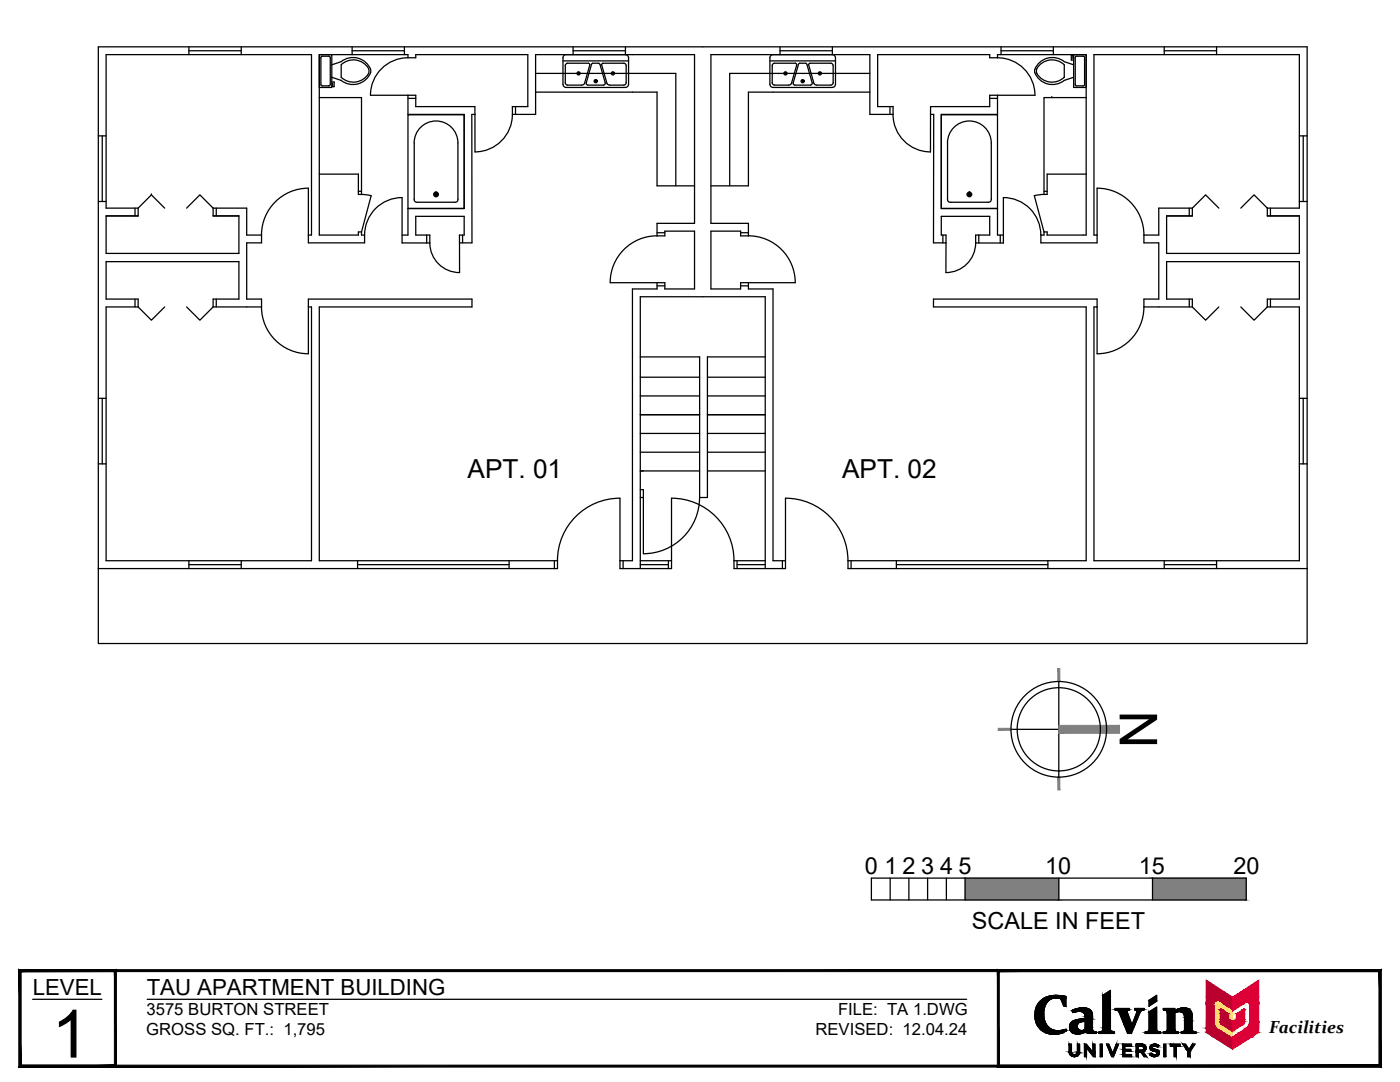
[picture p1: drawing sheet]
<svg xmlns="http://www.w3.org/2000/svg" width="279mm" height="216mm" viewBox="0 0 279 216" stroke-linecap="round" stroke-linejoin="round" font-family="sans-serif">
<defs><g id="words">
<text font-size="13.3" x="10.3" y="211">1</text>
<text font-size="10.5" x="223.4" y="141.8" transform="rotate(90 223.4 141.8)">N</text>
<g font-size="5.2">
<text x="93.3" y="95.3">APT. 01</text>
<text x="168.1" y="95.3">APT. 02</text>
</g>
<g font-size="4.7">
<text x="172.6" y="174.4">0</text>
<text x="176.5" y="174.5">1</text>
<text x="180.1" y="174.5">2</text>
<text x="183.8" y="174.4">3</text>
<text x="187.7" y="174.4">4</text>
<text x="191.3" y="174.4">5</text>
<text x="208.6" y="174.4">10</text>
<text x="227.2" y="174.4">15</text>
<text x="246.2" y="174.4">20</text>
<text x="194" y="185.4">SCALE IN FEET</text>
</g>
<g font-size="4.4">
<text x="6.5" y="198.5">LEVEL</text>
<text x="29.3" y="198.5">TAU APARTMENT BUILDING</text>
</g>
<text font-size="3.5" x="253.3" y="206.2">Facilities</text>
<g font-size="3.3">
<text x="29.2" y="202.5">3575 BURTON STREET</text>
<text x="167.2" y="202.5">FILE: TA 1.DWG</text>
<text x="29.2" y="206.6">GROSS SQ. FT.: 1,795</text>
<text x="162.8" y="206.6">REVISED: 12.04.24</text>
</g>
</g></defs>
<!-- layer: 0 -->
<g fill="none" stroke="#000" stroke-width=".25">
<path d="M211.3 136v19.1M201.8 145.5h9.5M173.9 175.2h74.8v4.4h-74.8zM177.7 175.2v4.4M181.4 175.2v4.4M185.1 175.2v4.4M188.9 175.2v4.4M192.6 175.2v4.4M211.3 175.2v4.4M230 175.2v4.4"/>
<circle cx="211.3" cy="145.5" r="8.3"/>
<circle cx="211.3" cy="145.5" r="9.5"/>
</g>
<g fill="#808080" stroke="#808080" stroke-width=".2">
<path d="M211.3 144.7v1.6l12.1-1.6zM211.3 146.3l12.1-1.6v1.6z"/>
<path d="M211.1 155.1l.4 2.5v-2.5zM211.1 155.1l.4 2.5h-.4z"/>
<path d="M199.2 145.7h2.6v-.4zM199.2 145.3h2.6l-2.6 .4z"/>
<path d="M211.1 133.4v2.6h.4zM211.1 133.4h.4v2.6z"/>
<path d="M230 175.2l18.7 4.4v-4.4zM230 175.2l18.7 4.4h-18.7z"/>
<path d="M192.6 175.2l18.7 4.4v-4.4zM192.6 175.2l18.7 4.4h-18.7z"/>
</g>
<!-- layer: A-WALL-FULL -->
<g fill="none" stroke="#000" stroke-width=".25">
<path d="M37.7 10.1h10.4M37.7 9.3v1.6M48.1 9.3v1.6M63.7 10.9h2.5v6.6h-2.5zM63.7 19.5h8.4v19.3M64 11.5l.2-.3h1.5l.2 .2v5.4l-.1 .3h-.2M64 16.8l.1 .3h.2M64 11.5v5.3M64.3 17.1h1.3M66.2 16.4h.5v.9h-.3v-.6h-.2M68.1 12.3a3.8 3.8 0 0 1 5.9 1.5M68.1 12.9a3.5 3.5 0 0 1 5.5 1 2.62 2.62 0 0 1-2.6 2.5 3.5 3.5 0 0 1-2.9-1z"/>
<path d="M68.1 12.3l-1.9 .6M70.3 10.1h10.4M70.3 9.3v1.6M74 13.9a2.94 2.94 0 0 1-2.6 2.8 3.8 3.8 0 0 1-3.3-.7l-1.9-.6M80.7 9.3v1.6M81.4 11.5a7.5 7.5 0 0 0-7.5 7.5h9.1v2.3h11.8v1.5M81.4 11.5v-.6h-17.7v36h7.8v-.6h.6M81.4 11.5h1.6v-.6h22.3v10.4h-3v1.5h4.6v-11.9h31.7v33.7h-7.5v2.5M81.4 19.6h1.6M81.4 19v3.8h11.2v18.8M106.9 18.4h24.2v18.7h7.5M106.9 14.6h28v22.5"/>
<path d="M114.4 10.1h10.4M114.4 9.3v1.6M124.8 9.3v1.6M155.7 9.3v1.6M155.7 10.1h10.4M166.1 9.3v1.6M173.6 18.4h-24.2v18.7h-7.5M173.6 14.6h-28v22.5M197.5 19.6h1.6M199.1 11.5a7.5 7.5 0 0 1 7.4 7.5h-9v2.3h-11.8v1.5M199.1 11.5v-.6h17.7v36h-7.8v-.6h-.6M199.1 19v3.8h-11.2v18.8h11.2"/>
<path d="M199.1 11.5h-1.6v-.6h-22.3v10.4h3v1.5h-4.6v-11.9h-31.7v33.7h7.5v2.5M199.8 9.3v1.6M199.8 10.1h10.4M206.5 13.9a2.94 2.94 0 0 0 2.6 2.8 3.8 3.8 0 0 0 3.3-.7l1.9-.6M207.6 12.8a3.5 3.5 0 0 1 4.8 .1v2.5a3.5 3.5 0 0 1-5.5-1 1.53 1.53 0 0 1 .7-1.6zM209.9 19.5h.1M210.2 9.3v1.6M212.4 12.3a3.8 3.8 0 0 0-5.9 1.5M212.4 12.3l1.9 .6M214.3 10.9h2.5v6.6h-2.5zM214.3 11.7h-.2v-.6h-.3v.9h.5M214.9 17.1l-.3-.1v-5.5v-.2l.3-.1h1.4l.1 .2v5.6l-.3 .1"/>
<path d="M214.9 17.1h1.2M216.8 19.5h-8.4v19.3M232.3 9.3v1.6M232.3 10.1h10.5M242.8 9.3v1.6M19.6 27.1h1.6M20.4 27.1v13.1M30.2 38.9h.1M30.2 38.9l-2.6 2.6M30.2 38.9l2.7 2.6M63.7 34.7h7.8v4.1h.6M71.5 38.2h.6"/>
<path d="M72.1 38.8l2 .3-2 7.2M81.4 22.9h11.2v18.7h-11.2zM82.7 39.7l.1 .5 .5 .2h7.6l.4-.3 .1-.4M82.7 39.7v-11.2a4.4 4.4 0 0 1 4.3-4.4 4.4 4.4 0 0 1 4.4 4.4v11.2M86.7 38.8h.6M87 38.5v.6M94.8 22.8h-.6v25.7h-2.5M102.3 22.8a7.5 7.5 0 0 1-7.5 7.5v-7.5M102.9 21.3v1.5M177.6 21.3v1.5M178.2 22.8a7.5 7.5 0 0 0 7.5 7.5v-7.5M185.7 22.8h.6v25.7h2.5"/>
<path d="M187.9 22.9h11.2v18.7h-11.2zM189.1 39.7l.1 .4 .4 .3h7.6M189.1 39.7v-11.2a4.4 4.4 0 0 1 4.4-4.4 4.4 4.4 0 0 1 4.3 4.4v11.2M193.2 38.8h.6M193.5 38.5v.6M197.8 39.7l-.1 .5-.5 .2M200.2 39.4a7.5 7.5 0 0 1 7.5 7.5M200.2 39.4v9.1h-5.5M208.3 38.8l-1.9 .3 2 7.2M208.4 38.2h.6M216.8 34.7h-7.8v4.1h-.6M259.3 27.1h1.6"/>
<path d="M260.1 27.1v13.1M19.6 40.2h1.6M26.9 41.5v1.6M26.9 59.7v1.5M27.6 41.5h-6.4v-30.6h41v36h-.7M27.6 41.5v1.6h-6.4v7.5h26.5v-7.5h-5.2v-1.6M37.2 41.5l2.7-2.6 2.6 2.6M42.5 41.5h6.7v5.4h3M43.2 41.5v1.6M43.2 59.7v1.5M52.2 46.9a9.4 9.4 0 0 1 9.3-9.4v11h11.3v-1.6M52.2 46.9v1.6h-3v11.2h3v1.5h-9.7"/>
<path d="M72.1 46.3v.6h.7M72.8 46.9a7.5 7.5 0 0 1 7.4-7.5v9.1h5M83 43.2h9.6v3.7h-.9v7.5a5.9 5.9 0 0 1-5.9-5.9v-1.6h-2.8zM85.2 48.5h.6M85.2 46.9v1.6M92.3 46.9v1.6M92.6 41.6h-11.2v5.3h-1.2M124.1 50.2a9.8 9.8 0 0 1 8.6-3.1v-1h5.9v11.6h-5.9v-1.3h-10.9a9.3 9.3 0 0 1 2.3-6.2zM131.1 56.4v1.3h-4.9v54.2h-2.5M131.1 46.4h1.6M131.1 57h1.6M141.9 46.1h5.9v1a9.6 9.6 0 0 1 10.8 8.1l.1 1.2h-10.9v1.3h-5.9z"/>
<path d="M147.8 46.4h1.6M147.8 57h1.6M149.4 56.4v1.3h4.9v54.2h2.5M187.9 43.2h9.6v3.7h-2.8a6.6 6.6 0 0 1-2.4 6.4 5.9 5.9 0 0 1-3.5 1.1v-7.5h-.9zM188.2 46.9v1.6M195.3 46.9v1.6M199.1 41.6v5.3h1.1M199.6 46.9v1.6M208.4 46.3v.6h-.7v1.6h11.2v-11a9.4 9.4 0 0 1 9.4 9.4M228.3 46.9v1.6h3v11.2h-3v1.5h9.7M237.3 41.5v1.6M237.3 59.7v1.5"/>
<path d="M238 41.5l2.6-2.6 2.6 2.6M238 41.5h-6.7v5.4h-3M238 41.5v1.6h-5.2v7.5h26.5v-7.5h-6.4v-1.6M247.6 41.5l2.7-2.6 2.6 2.6M252.9 41.5h6.4v-30.6h-41v36h.6M253.5 41.5v1.6M253.5 59.7v1.5M259.3 40.2h1.6M19.6 79.5h1.6M20.4 79.5v13.1M27.6 61.2l2.6 2.7 2.7-2.7M27.6 61.2h-6.4v50.7h41v-50.7h-.7"/>
<path d="M27.6 61.2v-1.5h-6.4v-7.5h26.5v7.5h-5.2v1.5M37.2 61.2l2.7 2.7 2.6-2.7M52.2 61.2a9.4 9.4 0 0 0 9.3 9.4v-10.9h32.7v1.5h-30.5v50.7h47.6v1.6h-91.7v-104.2h241.3v104.2h-91.7v-1.6h47.6v-50.7h-30.5v-1.5h32.6v10.9a9.4 9.4 0 0 0 9.4-9.4M127.8 71.2h11.8v28.1h1.6v-28.1h11.5M127.8 79h11.8M127.8 75.3h11.8M141.2 79h11.5M141.2 75.3h11.5M218.9 61.2h-.6v50.7h41v-50.7h-6.4M238 61.2l2.6 2.7 2.6-2.7M238 61.2v-1.5h-5.2v-7.5h26.5v7.5h-6.4v1.5M247.6 61.2l2.7 2.7 2.6-2.7"/>
<path d="M259.3 79.5h1.6M260.1 79.5v13.1M19.6 92.6h1.6M123.7 99.4a12.5 12.5 0 0 0-12.4 12.5M123.7 99.4v14.1h10.3v-14.1M127.8 97.7h.6v12.8a11.2 11.2 0 0 0 11.2-11.2M127.8 99.3h.6M127.8 94h11.8M127.8 90.2h11.8M127.8 86.5h11.8M127.8 82.8h11.8M134 99.4a12.5 12.5 0 0 1 12.5 12.5"/>
<path d="M141.2 94h11.5M141.2 90.2h11.5M141.2 86.5h11.5M141.2 82.8h11.5M156.8 99.4a12.5 12.5 0 0 1 12.4 12.5M156.8 99.4v14.1h-10.3v-1.6h6.2M259.3 92.6h1.6M37.7 112.7h10.4M37.7 111.9v1.6M48.1 111.9v1.6M71.4 112.7h30.2M71.4 111.9v1.6"/>
<path d="M101.6 111.9v1.6M110.6 111.9v1.6M124.4 111.9v1.6M127.8 111.9h6.2M127.8 112.7h5.6M127.8 113.5v-54.3h24.9v54.3M133.4 111.9v1.6M147.1 112.7h5.6M147.1 111.9v1.6M156.1 111.9v1.6M169.9 111.9v1.6M178.9 111.9v1.6"/>
<path d="M178.9 112.7h30.2M209.1 111.9v1.6M232.3 111.9v1.6M232.3 112.7h10.5M242.8 111.9v1.6"/>
<circle cx="87" cy="38.8" r=".47"/>
<circle cx="87" cy="38.8" r=".31"/>
<circle cx="193.5" cy="38.8" r=".31"/>
<circle cx="193.5" cy="38.8" r=".47"/>
</g>
<!-- layer: A-LEGEND -->
<g fill="none" stroke="#000" stroke-width=".25">
<path d="M112.4 12.1h13M112.5 11.1l.5-.2h11.8a.62 .62 0 0 1 .6 .6v5.3a.64 .64 0 0 1-.6 .7l-11.8-.1a.62 .62 0 0 1-.6-.6v-5.3zM113.3 12.6l-.3 .1-.2 .4v3.4l.1 .2 .4 .3M113.3 12.6h4.1l.3 .3-1.2 3.9-.4 .2h-2.8M118 12.8l-1 3.8 .1 .2 .2 .2h3.1l.3-.2 .1-.2-1.1-3.8M118 12.8l.3-.2h1.2l.2 .2M120.2 12.7h4.5l.3 .4-.1 3.6-.4 .3h-2.8l-.4-.2-1.2-3.9zM153.6 12.1h13.1M153.8 11.1l.5-.2h11.8a.62 .62 0 0 1 .6 .6v5.3a.64 .64 0 0 1-.6 .7l-11.8-.1a.62 .62 0 0 1-.7-.6v-5.3zM158.7 12.6l-4.4 .1-.2 .4 .1 3.6 .4 .3h2.8l.4-.2 1.2-3.9-.3-.3M159.4 12.8l-1.1 3.8M160.8 12.6l.2 .2"/>
<path d="M160.8 12.6h-1.2l-.3 .2M161 12.8l1.1 3.8-.1 .2-.3 .2h-3.1l-.2-.2-.1-.2M161.5 12.7h4.5l.3 .4-.1 3.6-.4 .3h-2.8l-.4-.2-1.2-3.9z"/>
<circle cx="115.5" cy="14.6" r=".31"/>
<circle cx="115.5" cy="14.6" r=".15"/>
<circle cx="118.9" cy="16.2" r=".31"/>
<circle cx="118.9" cy="16.2" r=".15"/>
<circle cx="122.3" cy="14.6" r=".31"/>
<circle cx="122.3" cy="14.6" r=".15"/>
<circle cx="156.8" cy="14.6" r=".31"/>
<circle cx="156.8" cy="14.6" r=".15"/>
<circle cx="160.2" cy="16.2" r=".31"/>
<circle cx="160.2" cy="16.2" r=".15"/>
<circle cx="163.6" cy="14.6" r=".31"/>
<circle cx="163.6" cy="14.6" r=".15"/>
</g>
<!-- layer: A-TITLE -->
<path d="M19.6 113.5v14.9h241.3v-14.9" fill="none" stroke="#000" stroke-width=".25"/>
<!-- layer: A-TITL -->
<g fill="#000" stroke="#000" stroke-width=".2">
<path d="M210.5 198.6h.3zM220.1 198.6l1.5-1v1zM229.3 199.6h1.5v.2zM229.3 199.6l1.5-1v1zM210 206.4h.8zM212.5 205.5h.3zM214.1 202h.2zM214.2 210.8h.5zM214.8 210.4h.5zM214.9 206.3h.5zM216 201.9h1.9zM216 201.1h.4z"/>
<path d="M216.7 206h2.1zM220 205.7h1.7zM220.1 205.6h1.5zM229.2 205.8h1.7zM229.2 205.7h1.7zM230.3 208.4h.4zM230.8 210h.5zM229.3 201.9l1.5-1v1zM234.5 201.7h3.1zM236.2 201.1h.3z"/>
<path d="M207.5 199.9l1.5 .1 .1-.1zM207.5 199.9l1.5 .1h-1.6z"/>
<path d="M207.6 199.8h1.5zM207.5 199.9h1.6z"/>
<path d="M207.7 199.7l1.4 .1 .2-.1zM207.7 199.7l1.4 .1h-1.5z"/>
<path d="M207.8 199.6h1.5zM207.7 199.7h1.6z"/>
<path d="M208 199.5l1.3 .1 .2-.1zM207.8 199.6l.2-.1 1.3 .1z"/>
<path d="M208 199.4h1.6zM208 199.5h1.5z"/>
<path d="M208.1 199.3h1.7zM208 199.4h1.6z"/>
<path d="M208.3 199.2l1.5 .1 .2-.1zM208.1 199.3l.2-.1 1.5 .1z"/>
<path d="M208.3 199.2h1.8zM208.3 199.2h1.7z"/>
<path d="M208.4 199.2h1.9zM208.3 199.2h1.8z"/>
<path d="M208.5 199.1h2zM208.4 199.2h1.9z"/>
<path d="M208.5 199.1h2.3zM208.5 199.1h2.3z"/>
<path d="M208.5 199.1h2.3zM208.5 199.1h2z"/>
<path d="M210.8 199.1h1.9zM210.8 199.1h1.9z"/>
<path d="M210.5 198.6h.8zM210.2 198.6h1.1z"/>
<path d="M210.2 198.6h1.1zM210.2 198.6h1.1z"/>
<path d="M210.2 198.6l1.5 .1zM210 198.7h1.7z"/>
<path d="M210 198.7h1.8zM209.9 198.7h1.9z"/>
<path d="M209.9 198.7h2.3zM209.6 198.7h2.6z"/>
<path d="M209.6 198.7l2.8 .1zM209.5 198.8h2.9z"/>
<path d="M209.5 198.8h3.2zM209.2 198.8h3.5z"/>
<path d="M209.2 198.8l3.5 .1zM209.1 198.9h3.6z"/>
<path d="M209.1 198.9h3.6zM209.1 198.9h3.6z"/>
<path d="M209.1 198.9l3.6 .1zM208.8 199h3.9z"/>
<path d="M208.8 199l3.9 .1v-.1zM208.6 199.1l.2-.1 3.9 .1z"/>
<path d="M208.6 199.1h4.1zM208.5 199.1h4.2z"/>
<path d="M210.8 199.1l1.9 .1zM210.8 199.1l1.9 .1z"/>
<path d="M211.1 199.2h1.6zM211.1 199.2h1.6z"/>
<path d="M211.4 199.2l1.3 .1zM211.4 199.2l1.3 .1z"/>
<path d="M211.7 199.3l1 1.5v-1.5zM211.7 199.3l1 1.5h-.4z"/>
<path d="M220.1 198.6l1.5 6.3v-6.3zM220.1 198.6l1.5 6.3h-1.5z"/>
<path d="M229.3 199.6v.2h1.5zM229.3 199.8h1.5l-1.5 1z"/>
<path d="M3.8 212.9l271.4-.4h-271zM3.8 212.9l271.4-.4 .4 .4zM275.2 193.9v18.6l.4 .4zM275.2 193.9l.4-.4v19.4zM4.2 193.9h271l.4-.4zM3.8 193.5h271.8l-271.4 .4zM3.8 193.5l.4 19v-18.6zM3.8 193.5l.4 19-.4 .4z"/>
<path d="M3.8 212.9l19-.4h-18.6zM3.8 212.9l19-.4 .4 .4zM22.8 193.9v18.6l.4 .4zM22.8 193.9l.4-.4v19.4zM4.2 193.9h18.6l.4-.4zM3.8 193.5h19.4l-19 .4zM3.8 193.5l.4 19v-18.6zM3.8 193.5l.4 19-.4 .4z"/>
<path d="M199.4 212.5l-.4 .4 76.2-.4zM199 212.9l76.2-.4 .4 .4zM275.2 193.9v18.6l.4 .4zM275.2 193.9l.4-.4v19.4zM199.4 193.9h75.8l.4-.4zM199 193.5h76.6l-76.2 .4zM199 193.5l.4 19v-18.6zM199 193.5l.4 19-.4 .4z"/>
<path d="M206.6 201.9l1.7 .2v-.2zM206.6 201.9l1.7 .2h-1.7z"/>
<path d="M206.6 202.1l1.7 .2v-.2zM206.6 202.1l1.7 .2h-1.8z"/>
<path d="M206.5 202.3l1.8 .2v-.2zM206.5 202.3l1.8 .2h-1.8z"/>
<path d="M206.5 202.5l1.8 .1v-.1zM206.5 202.5l1.8 .1h-1.8z"/>
<path d="M206.5 202.6l1.8 .3v-.3zM206.5 202.6l1.8 .3h-1.8z"/>
<path d="M206.5 202.9l1.9 .1-.1-.1zM206.5 202.9l1.9 .1h-1.9z"/>
<path d="M206.6 201.7l1.7 .2v-.2zM206.6 201.7l1.7 .2h-1.7z"/>
<path d="M206.5 203l1.9 .2v-.2zM206.5 203l1.9 .2h-1.8z"/>
<path d="M206.6 201.5l1.7 .2 .1-.2zM206.6 201.5l1.7 .2h-1.7z"/>
<path d="M206.7 201.4h1.7zM206.7 201.4l1.7 .1z"/>
<path d="M206.6 203.2l1.8 .2v-.2zM206.6 203.2l1.8 .2h-1.8z"/>
<path d="M206.6 203.4l1.9 .2-.1-.2zM206.6 203.4l1.9 .2h-1.8z"/>
<path d="M206.7 201.2l1.7 .2v-.2zM206.7 201.2l1.7 .2h-1.7z"/>
<path d="M206.8 201.1h1.6zM206.8 201.1l1.6 .1z"/>
<path d="M206.7 203.6l1.8 .2v-.2zM206.7 203.6l1.8 .2h-1.8z"/>
<path d="M206.8 200.9l1.6 .2 .1-.2zM206.8 200.9l1.6 .2h-1.6z"/>
<path d="M206.7 203.8l1.9 .1-.1-.1zM206.7 203.8l1.9 .1h-1.9z"/>
<path d="M206.9 200.8l1.6 .1v-.1zM206.9 200.8l1.6 .1h-1.7z"/>
<path d="M206.7 203.9l2 .2-.1-.2zM206.7 203.9l2 .2h-1.9z"/>
<path d="M207 200.6l1.5 .2 .1-.2zM207 200.6l1.5 .2h-1.6z"/>
<path d="M207 200.5h1.7zM207 200.5l1.6 .1z"/>
<path d="M206.8 204.1l1.9 .1zM206.8 204.1l1.9 .1z"/>
<path d="M206.8 204.2l2 .1-.1-.1zM206.8 204.2l2 .1h-1.9z"/>
<path d="M207.2 200.3l1.5 .2 .1-.2zM207.2 200.3l1.5 .2h-1.7z"/>
<path d="M206.9 204.3l2 .2-.1-.2zM206.9 204.3l2 .2h-1.9z"/>
<path d="M207.2 200.3h1.6zM207.2 200.3h1.6z"/>
<path d="M207 204.5l1.9 .1zM207 204.5l1.9 .1z"/>
<path d="M207 204.6l2.1 .2-.2-.2zM207 204.6l2.1 .2h-2z"/>
<path d="M207.3 200.1l1.5 .2 .1-.2zM207.3 200.1l1.5 .2h-1.6z"/>
<path d="M207.4 200h1.6zM207.4 200l1.5 .1z"/>
<path d="M207.1 204.8h2zM207.1 204.8h2z"/>
<path d="M207.1 204.8l2.2 .2-.2-.2zM207.1 204.8l2.2 .2h-2z"/>
<path d="M207.3 205l2.1 .1zM207.3 205l2.1 .1z"/>
<path d="M207.4 205.1l2.1 .1zM207.4 205.1l2.1 .1z"/>
<path d="M207.4 205.2l2.4 .1-.3-.1zM207.4 205.2l2.4 .1h-2.2z"/>
<path d="M207.6 205.3h2.2zM207.6 205.3h2.2z"/>
<path d="M207.6 205.3l2.4 .2-.2-.2zM207.6 205.3l2.4 .2h-2.3z"/>
<path d="M210 206.4h.7zM210.1 206.4h.6z"/>
<path d="M207.7 205.5h2.6zM207.7 205.5h2.6z"/>
<path d="M207.8 205.5l2.6 .1zM207.8 205.5l2.6 .1z"/>
<path d="M207.9 205.6h2.7zM207.9 205.6h2.7z"/>
<path d="M207.9 205.6l3 .1zM207.9 205.6l3 .1z"/>
<path d="M208 205.7h3.2zM208 205.7h3.2z"/>
<path d="M209.8 206.3h1.3zM209.8 206.3l1 .1z"/>
<path d="M209.6 206.3h1.6zM209.6 206.3h1.5z"/>
<path d="M209.4 206.3h2zM209.4 206.3h1.8z"/>
<path d="M209.2 206.2h2.4zM209.2 206.2l2.2 .1z"/>
<path d="M209.1 206.2h2.6zM209.1 206.2h2.5z"/>
<path d="M208.8 206.1h3.1zM208.8 206.1l2.9 .1z"/>
<path d="M208.8 206.1h3.2zM208.8 206.1h3.1z"/>
<path d="M208.5 206l3.5 .1 .3-.1zM208.5 206l3.5 .1h-3.2z"/>
<path d="M208.2 205.8l4.1 .2 .3-.2zM208.2 205.8l4.1 .2h-3.8zM208.5 206h3.8zM208.5 206h3.8z"/>
<path d="M208.2 205.8h4.4zM208.2 205.8h4.4z"/>
<path d="M212.5 205.5h.3zM212.2 205.5h.6z"/>
<path d="M212.2 205.5l.6 .1zM212 205.6h.8z"/>
<path d="M212 205.6h.8zM211.6 205.6h1.2z"/>
<path d="M211.6 205.6l1.2 .1zM211.2 205.7h1.6z"/>
<path d="M211.2 205.7h1.6zM211.2 205.7h1.6z"/>
<path d="M208 205.7l4.6 .1 .2-.1zM208 205.7l4.6 .1h-4.4z"/>
<path d="M213.4 208.3l.4 1.6v-1.6zM213.4 208.3l.4 1.6h-.4z"/>
<path d="M213.4 209.9h.4zM213.4 209.9h.4z"/>
<path d="M213.4 209.9l.4 .1zM213.4 209.9l.4 .1z"/>
<path d="M213.4 210l.5 .1zM213.4 210l.5 .1z"/>
<path d="M213.4 210.1h.5zM213.4 210.1h.5z"/>
<path d="M213.4 210.1l.6 .1zM213.4 210.1l.6 .1z"/>
<path d="M213.5 210.2l.5 .1zM213.5 210.2l.5 .1z"/>
<path d="M213.5 210.3h.5zM213.5 210.3h.5z"/>
<path d="M213.5 210.3l.6 .1zM213.5 210.3l.6 .1z"/>
<path d="M213.5 210.4h.7zM213.5 210.4h.7z"/>
<path d="M214.2 210.8h.3zM214.3 210.8h.2z"/>
<path d="M213.6 210.4h.7zM213.6 210.4h.7z"/>
<path d="M213.6 210.4l.8 .1zM213.6 210.4l.8 .1z"/>
<path d="M213.6 210.5h.8zM213.6 210.5h.8z"/>
<path d="M214.1 202h.3zM214.1 202h.2z"/>
<path d="M214 201.9h.7zM214 201.9l.4 .1z"/>
<path d="M214.1 210.8h.6zM214.1 210.8h.6z"/>
<path d="M214 210.8h.9zM214 210.8h.7z"/>
<path d="M214.9 206.3h.4zM215 206.3h.3z"/>
<path d="M213.9 210.7h1zM213.9 210.7l1 .1z"/>
<path d="M213.5 204.7h1.5zM213.5 204.7h1.5z"/>
<path d="M213.5 204.7l1.5 .2v-.2zM213.5 204.7l1.5 .2h-1.5zM213.5 204.9h1.5zM213.5 204.9h1.5z"/>
<path d="M213.5 204.9l1.5 .2v-.2zM213.5 204.9l1.5 .2h-1.5z"/>
<path d="M215 210h.5zM215 210h.5z"/>
<path d="M213.5 204.5l1.5 .2v-.2zM213.5 204.5l1.5 .2h-1.5z"/>
<path d="M213.5 204.5h1.5zM213.5 204.5h1.5z"/>
<path d="M213.8 210.7h1.2zM213.8 210.7h1.1z"/>
<path d="M213.5 205.1h1.6zM213.5 205.1h1.6z"/>
<path d="M213.5 205.1l1.6 .1v-.1zM213.5 205.1l1.6 .1h-1.6z"/>
<path d="M214 201.8h1.1zM214 201.8l.7 .1z"/>
<path d="M213.6 204.4h1.5zM213.6 204.4h1.5z"/>
<path d="M213.6 204.4l1.4 .1 .1-.1zM213.6 204.4l1.4 .1h-1.5z"/>
<path d="M213.7 210.6h1.4zM213.7 210.6l1.3 .1z"/>
<path d="M213.5 205.2l1.6 .1zM213.5 205.2l1.6 .1z"/>
<path d="M213.5 205.3h1.7zM213.5 205.3h1.7z"/>
<path d="M213.6 204.3h1.5zM213.6 204.3l1.5 .1h-1.5z"/>
<path d="M213.6 204.2h1.6zM213.6 204.2l1.5 .1z"/>
<path d="M213.5 205.3l1.7 .1zM213.5 205.3l1.7 .1z"/>
<path d="M213.7 210.5h1.5zM213.7 210.5l1.4 .1z"/>
<path d="M213.7 204.2h1.5zM213.7 204.2h1.5z"/>
<path d="M213.5 205.4h1.8zM213.5 205.4h1.8z"/>
<path d="M213.6 210.5h1.6zM213.6 210.5h1.6z"/>
<path d="M214.5 210.4h.7zM214.4 210.5h.8z"/>
<path d="M213.5 205.4l1.8 .1zM213.5 205.4l1.8 .1z"/>
<path d="M214.7 210.4h.6zM214.5 210.4h.7z"/>
<path d="M213.7 204.1h1.6zM213.7 204.1l1.5 .1z"/>
<path d="M214.7 210.4h.6zM214.7 210.4h.6z"/>
<path d="M213.8 204.1h1.5zM213.8 204.1h1.5z"/>
<path d="M213.6 205.5h1.8zM213.6 205.5h1.8z"/>
<path d="M214.8 210.3h.5zM214.8 210.4h.5zM214.7 210.4h.6z"/>
<path d="M213.8 204h1.6zM213.8 204.1h1.5z"/>
<path d="M213.6 205.5h1.8zM213.6 205.5h1.8z"/>
<path d="M214.9 210.2h.5zM214.9 210.2l.4 .1h-.5z"/>
<path d="M214.9 210.2h.5zM214.9 210.2h.5z"/>
<path d="M214 201.8h1.4zM214 201.8h1.1z"/>
<path d="M215 210.1h.4zM215 210.1l.4 .1z"/>
<path d="M213.6 205.5l1.9 .1zM213.6 205.5l1.9 .1z"/>
<path d="M215 208.3l.5 1.6v-1.6zM215 208.3l.5 1.6h-.5z"/>
<path d="M215 209.9l.5 .1v-.1zM215 209.9l.5 .1h-.5z"/>
<path d="M215 210l.4 .1 .1-.1zM215 210l.4 .1h-.4z"/>
<path d="M214.7 206.3h.8zM214.7 206.3h.7z"/>
<path d="M214.7 206.3h.8zM214.7 206.3h.8z"/>
<path d="M213.6 205.6h2.1zM213.6 205.6h2.1z"/>
<path d="M213.9 204h1.7zM213.9 204h1.5h-1.6z"/>
<path d="M213.9 203.9h1.7zM213.9 203.9l1.7 .1z"/>
<path d="M214.5 206.2h1.2zM214.5 206.2l1 .1z"/>
<path d="M213.9 203.9h1.8zM213.9 203.9h1.7z"/>
<path d="M213.6 205.6h2.2zM213.6 205.6h2.2z"/>
<path d="M213.6 205.6h2.3zM213.6 205.6h2.3z"/>
<path d="M214.4 206.2h1.4zM214.4 206.2h1.3z"/>
<path d="M214.3 206.2h1.6zM214.3 206.2h1.5z"/>
<path d="M214 203.9h1.9zM213.9 203.9h1.8z"/>
<path d="M214.2 206.1h1.8zM214.2 206.1l1.7 .1z"/>
<path d="M214.1 206.1h2zM214.1 206.1h1.9z"/>
<path d="M214 206.1h2.2zM214 206.1h2.1z"/>
<path d="M214 203.8h2.2zM214 203.9h1.9z"/>
<path d="M213.9 206h2.4zM213.9 206h2.4z"/>
<path d="M213.9 206h2.4zM213.9 206l2.3 .1z"/>
<path d="M216 201.1h.5zM215.8 201.1h.7z"/>
<path d="M215.8 201.1h.8zM215.7 201.1h.9z"/>
<path d="M213.8 205.9h2.7zM213.8 205.9l2.5 .1z"/>
<path d="M214 203.8h2.6zM214 203.8h2.2z"/>
<path d="M215.7 201.1l1.1 .1zM215.4 201.2h1.4zM215.4 201.2h1.4zM215.4 201.2h1.4z"/>
<path d="M213.7 205.8h2.9zM213.7 205.8l2.8 .1z"/>
<path d="M215.4 201.2h1.6zM215.2 201.2h1.8z"/>
<path d="M216.4 208.3l1 .8-.6-.8zM216.4 208.3l1 .8h-1z"/>
<path d="M216.4 209.1l.4 1.8v-1.8zM216.4 209.1l.4 1.8h-.4z"/>
<path d="M215.2 201.2h1.8zM215.1 201.2h1.9z"/>
<path d="M215.1 201.2l2.1 .1zM214.9 201.3h2.3z"/>
<path d="M214.9 201.3h2.4zM214.7 201.3h2.6z"/>
<path d="M214.7 201.3l2.7 .1zM214.5 201.4h2.9z"/>
<path d="M216.8 209.1l1.3 .9-.7-.9zM216.8 209.1l1.3 .9h-.5z"/>
<path d="M214.5 201.4l3 .1zM214.3 201.5h3.2z"/>
<path d="M214.3 201.5h3.3zM214.2 201.5h3.4z"/>
<path d="M214.2 201.5l3.5 .1zM214 201.6h3.7z"/>
<path d="M214 201.6h3.7zM214 201.6h3.7z"/>
<path d="M214 201.6l3.8 .2-.1-.2zM214 201.6l3.8 .2h-3.8z"/>
<path d="M214 201.8h3.8zM214 201.8h3.8z"/>
<path d="M215.4 201.8h2.4zM215.4 201.8h2.4z"/>
<path d="M215.6 201.8l2.2 .1zM215.6 201.8l2.2 .1z"/>
<path d="M215.9 201.9h2zM215.9 201.9h2zM216 201.9h1.9z"/>
<path d="M216 201.9l1.9 .1zM216 201.9l1.9 .1z"/>
<path d="M216.2 202l1.7 .1zM216.2 202l1.7 .1z"/>
<path d="M216.3 202.1h1.6zM216.3 202.1h1.6z"/>
<path d="M216.3 202.1l1.7 .1-.1-.1zM216.3 202.1l1.7 .1h-1.6z"/>
<path d="M216.4 202.2h1.6zM216.4 202.2h1.6z"/>
<path d="M216.4 202.2l1.6 .1v-.1zM216.4 202.2l1.6 .1h-1.5z"/>
<path d="M216.5 202.3l1.5 .1zM216.5 202.3l1.5 .1z"/>
<path d="M216.5 205.2l1.5 .2v-.2zM216.5 205.2l1.5 .2h-1.5z"/>
<path d="M216.5 202.4l1.5 .1zM216.5 202.4l1.5 .1z"/>
<path d="M216.5 202.5l1.5 .2v-.2zM216.5 202.5l1.5 .2h-1.5z"/>
<path d="M216.5 205l1.5 .2v-.2zM216.5 205l1.5 .2h-1.5z"/>
<path d="M215.8 203.3l2.2 .1zM215.5 203.4h2.5z"/>
<path d="M215.5 203.4h2.5zM215.2 203.4h2.8z"/>
<path d="M215.2 203.4l2.8 .1zM214.9 203.5h3.1z"/>
<path d="M214.9 203.5h3.1zM214.7 203.5h3.3z"/>
<path d="M214.7 203.5l3.3 .1zM214.4 203.6h3.6z"/>
<path d="M214.4 203.6l3.6 .1v-.1zM214.2 203.7l.2-.1 3.6 .1z"/>
<path d="M214.2 203.7l3.8 .1zM214 203.8h4z"/>
<path d="M214 203.8h4zM214 203.8h4z"/>
<path d="M216.6 203.8l1.4 1.2v-1.2zM216.6 203.8l1.4 1.2h-1.5z"/>
<path d="M216.5 205.4h1.5zM216.5 205.4h1.5z"/>
<path d="M216.5 202.7l1.5 .1zM216.5 202.7l1.5 .1z"/>
<path d="M216.6 202.8l1.4 .1v-.1zM216.6 202.8l1.4 .1h-1.4z"/>
<path d="M216.6 202.9l1.4 .4v-.4zM216.6 202.9l1.4 .4h-1.4z"/>
<path d="M216.6 203.3h1.4zM216.2 203.3h1.8z"/>
<path d="M216.2 203.3h1.8zM215.8 203.3h2.2z"/>
<path d="M216.5 205.4l1.5 .1zM216.5 205.5h1.5z"/>
<path d="M216.5 205.5h1.6zM216.4 205.5h1.7z"/>
<path d="M216.4 205.5l1.7 .1zM216.3 205.6h1.8z"/>
<path d="M216.3 205.6h1.8zM216.2 205.6h1.9z"/>
<path d="M216.2 205.6h1.9zM216.1 205.6h2z"/>
<path d="M216.1 205.6h2zM216 205.6h2.1z"/>
<path d="M216 205.6h2.1zM215.9 205.6h2.2z"/>
<path d="M213.6 205.6h4.5zM213.6 205.6h4.5z"/>
<path d="M213.6 205.6l4.6 .1zM213.6 205.6l4.6 .1z"/>
<path d="M213.7 205.7h4.5zM213.7 205.7h4.5z"/>
<path d="M213.7 205.7h4.5zM213.7 205.7h4.5z"/>
<path d="M213.7 205.7l4.6 .1zM213.7 205.7l4.6 .1z"/>
<path d="M216.6 205.8h1.7zM216.6 205.8h1.7z"/>
<path d="M216.6 205.8h1.8zM216.6 205.8h1.8z"/>
<path d="M216.6 205.8l1.9 .1zM216.6 205.8l1.9 .1z"/>
<path d="M216.7 205.9h1.8zM216.7 205.9h1.8z"/>
<path d="M216.7 205.9h1.9zM216.7 205.9h1.9z"/>
<path d="M218.1 208.3l.4 1.7v-1.7zM218.1 208.3l.4 1.7h-.4z"/>
<path d="M217.6 210l.9 .9v-.9zM217.6 210l.9 .9h-.3z"/>
<path d="M216.7 205.9l2.1 .1zM216.7 205.9l2.1 .1zM216.7 206h2.1z"/>
<path d="M216.7 206h2.1zM216.7 206h2.1z"/>
<path d="M216.8 206l2 .1zM216.8 206l2 .1z"/>
<path d="M217 206.1l1.8 .1zM217 206.1l1.8 .1z"/>
<path d="M217.1 206.2h1.7zM217.1 206.2h1.7z"/>
<path d="M217.3 206.2h1.5zM217.3 206.2h1.5z"/>
<path d="M219.6 208.3l.4 2.6v-2.6zM219.6 208.3l.4 2.6h-.4z"/>
<path d="M220.8 208.3l1.2 1.9-.7-1.9zM220.8 208.3l1.2 1.9h-.4z"/>
<path d="M220.1 204.9l1.5 .2v-.2zM220.1 204.9l1.5 .2h-1.5z"/>
<path d="M220.1 205.1l1.5 .5v-.5zM220.1 205.1l1.5 .5h-1.5zM220.1 205.6h1.5zM220.1 205.6h1.5z"/>
<path d="M220.1 205.6h1.5zM220.1 205.6h1.5zM220.1 205.6h1.5z"/>
<path d="M220.1 205.6l1.5 .1zM220.1 205.6l1.5 .1z"/>
<path d="M220.1 205.7h1.5zM220.1 205.7h1.5z"/>
<path d="M220.1 205.7h1.5zM220.1 205.7h1.5zM220.1 205.7h1.5zM220.1 205.7h1.5z"/>
<path d="M220.1 205.7h1.5zM220.1 205.7h1.5z"/>
<path d="M220 205.7h1.7zM220 205.7h1.7z"/>
<path d="M220 205.7h1.7zM220 205.7h1.7zM220 205.7h1.7z"/>
<path d="M220 205.7h1.7zM220 205.7h1.7zM220 205.7h1.7zM220 205.7h1.7z"/>
<path d="M220 205.7l1.7 .1zM220 205.8h1.7z"/>
<path d="M220 205.8h1.7zM220 205.8h1.7z"/>
<path d="M220 205.8h1.7zM220 205.8h1.7z"/>
<path d="M220 205.8h1.8zM220 205.8h1.8z"/>
<path d="M220 205.8l2.4 .2-.6-.2zM219.3 206l.7-.2 2.4 .2z"/>
<path d="M219.3 206l3.1 .2v-.2zM219.3 206l3.1 .2h-3.1z"/>
<path d="M221.6 210.2l.6 .7 .3-.7zM221.6 210.2l.6 .7h-.3z"/>
<path d="M222.8 208.3l-.3 1.9 .7-1.9zM222.8 208.3l-.3 1.9h-.5z"/>
<path d="M224 208.8l.5 .6v-.6zM224 208.8l.5 .6h-.5z"/>
<path d="M224 209.8l.5 .6v-.6zM224 209.8l.5 .6h-.5z"/>
<path d="M223.1 201.6h1.8zM223.1 201.6h1.8z"/>
<path d="M223.1 201.6l1.8 .1zM223.1 201.6l1.8 .1z"/>
<path d="M223.1 201.7h1.8zM223.1 201.7h1.8z"/>
<path d="M223.2 201.7h1.7zM223.2 201.7h1.7z"/>
<path d="M223.2 201.7l1.7 .1zM223.2 201.7l1.7 .1z"/>
<path d="M223 201.6h1.9zM223 201.6h1.9z"/>
<path d="M223.3 201.8h1.6zM223.3 201.8h1.6z"/>
<path d="M223.3 201.8l1.6 .1zM223.3 201.8l1.6 .1z"/>
<path d="M223.3 201.9l2.6 2.6-1-2.6zM223.3 201.9l2.6 2.6h-1.5z"/>
<path d="M222.5 201.2l2.9 .3v-.3zM222.5 201.2l2.9 .3h-2.9z"/>
<path d="M222.5 201.5l2.4 .1 .5-.1zM222.5 201.5l2.4 .1h-1.9z"/>
<path d="M224 209.4l1.7 .4v-.4zM224 209.4l1.7 .4h-1.7z"/>
<path d="M224 208.3l1.8 .5v-.5zM224 208.3l1.8 .5h-1.8z"/>
<path d="M224 210.4l1.8 .5v-.5zM224 210.4l1.8 .5h-1.8z"/>
<path d="M224.4 204.5l1.4 1.7 .7-1.7zM224.4 204.5l1.4 1.7h-.8z"/>
<path d="M226.7 208.8l.5 .8v-.8zM226.7 208.8l.5 .8h-.5z"/>
<path d="M226.7 210l.5 .9v-.9zM226.7 210l.5 .9h-.5z"/>
<path d="M226.9 201.9l-.4 2.6 1.1-2.6zM226.9 201.9l-.4 2.6h-.6z"/>
<path d="M226.9 201.8h.7zM226.9 201.8l.7 .1z"/>
<path d="M227 201.8h.6zM227 201.8h.6z"/>
<path d="M227 201.7h.7zM227 201.7l.6 .1z"/>
<path d="M227 201.7h.7zM227 201.7h.7z"/>
<path d="M227 201.7h.8zM227 201.7h.7z"/>
<path d="M227 201.6h.8zM227 201.6l.8 .1z"/>
<path d="M227 201.6h.8zM227 201.6h.8z"/>
<path d="M226.7 208.3l1.3 .1zM226.7 208.3l1.3 .1z"/>
<path d="M226.7 208.4h1.5zM226.7 208.4h1.5z"/>
<path d="M226.7 209.9l1.5 .1zM226.7 209.9l1.5 .1z"/>
<path d="M226.7 208.4l1.6 .1zM226.7 208.4l1.6 .1z"/>
<path d="M227.7 210l1.1 .9-.6-.9zM227.7 210l1.1 .9h-.5z"/>
<path d="M226.7 209.8h1.6zM226.7 209.8l1.5 .1z"/>
<path d="M226.7 208.5l1.7 .1zM226.7 208.5l1.7 .1z"/>
<path d="M226.4 201.2l2 .3v-.3zM226.4 201.2l2 .3h-2z"/>
<path d="M226.4 201.5l1.4 .1 .6-.1zM226.4 201.5l1.4 .1z"/>
<path d="M226.7 209.8h1.7zM226.7 209.8h1.6z"/>
<path d="M226.7 208.6l1.8 .1zM226.7 208.6l1.8 .1h-1.8z"/>
<path d="M226.7 209.6l1.7 .2 .1-.2zM226.7 209.6l1.7 .2h-1.7z"/>
<path d="M226.7 208.7l1.9 .1-.1-.1zM226.7 208.7l1.9 .1h-1.9z"/>
<path d="M226.7 209.6h1.9zM226.7 209.6h1.8z"/>
<path d="M228 209.6h.6zM227.9 209.6h.7z"/>
<path d="M227.9 209.6h.7zM227.2 209.6h1.4z"/>
<path d="M228 209.5h.6zM228 209.6h.6z"/>
<path d="M227.9 208.8h.7zM227.9 208.8h.7z"/>
<path d="M228.1 209.5h.5zM228 209.5h.6z"/>
<path d="M228 208.8h.6zM228 208.8h.6z"/>
<path d="M228 208.8h.6zM228 208.8h.6z"/>
<path d="M228.1 209.5h.5zM228.1 209.5h.5z"/>
<path d="M228.1 208.8l.6 .1zM228.1 208.8l.6 .1z"/>
<path d="M228.2 209.4h.4zM228.2 209.4l.4 .1z"/>
<path d="M228.1 208.9h.6zM228.1 208.9h.6z"/>
<path d="M228.2 209.4h.5zM228.2 209.4h.5z"/>
<path d="M228.2 209.4h.5zM228.2 209.4h.4z"/>
<path d="M228.2 208.9h.5zM228.2 208.9h.5z"/>
<path d="M228.2 208.9l.5 .1zM228.2 208.9l.5 .1z"/>
<path d="M228.2 209l.5 .1zM228.2 209l.5 .1z"/>
<path d="M228.2 209.3h.5zM228.2 209.3l.5 .1z"/>
<path d="M228.3 209.1h.4zM228.3 209.1h.4z"/>
<path d="M228.3 209.1h.4zM228.3 209.1h.4z"/>
<path d="M228.3 209.1l.4 .1zM228.3 209.1l.4 .1z"/>
<path d="M228.3 209.2h.4zM228.3 209.2h.4z"/>
<path d="M228.3 209.2h.4zM228.3 209.2l.4 .1z"/>
<path d="M229.7 210.2l.2 .1zM229.7 210.2l.2 .1h-.3z"/>
<path d="M229.6 210.3l.5 .1zM229.6 210.3l.5 .1h-.6z"/>
<path d="M229.5 208.9l.5 .1zM229.5 208.9l.5 .1z"/>
<path d="M229.5 209h.5zM229.5 209h.5z"/>
<path d="M229.5 209l.5 .1zM229.5 209l.5 .1z"/>
<path d="M229.5 209.1h.5zM229.5 209.1h.5z"/>
<path d="M229.5 209.1h.5zM229.5 209.1h.5z"/>
<path d="M229.5 209.1h.5zM229.5 209.1h.5z"/>
<path d="M229.5 208.9h.5zM229.5 208.9h.5z"/>
<path d="M229.5 209.1l.5 .1zM229.5 209.1l.5 .1z"/>
<path d="M229.6 208.9h.4zM229.6 208.9h.4z"/>
<path d="M229.6 208.9h.4zM229.6 208.9h.4z"/>
<path d="M229.5 209.2h.6zM229.5 209.2h.6z"/>
<path d="M229.5 209.2h.6zM229.5 209.2h.6z"/>
<path d="M229.5 210.4h.8zM229.5 210.4h.8zM229.5 210.4h.8zM229.5 210.4h.8z"/>
<path d="M229.6 208.8h.5zM229.6 208.8l.4 .1z"/>
<path d="M229.6 209.2l.5 .1zM229.6 209.2l.5 .1z"/>
<path d="M229.6 208.8h.5zM229.6 208.8h.5z"/>
<path d="M229.6 209.3h.6zM229.6 209.3h.6z"/>
<path d="M229.6 208.8h.6zM229.6 208.8h.6z"/>
<path d="M229.6 208.8h.6zM229.6 208.8h.5z"/>
<path d="M229.6 209.3h.6zM229.6 209.3h.6z"/>
<path d="M229.6 208.7h.6zM229.6 208.7l.6 .1z"/>
<path d="M229.6 209.3h.7zM229.6 209.3h.7z"/>
<path d="M229.5 210.4l.9 .1zM229.5 210.4l.9 .1z"/>
<path d="M229.6 209.3h.9zM229.6 209.3h.9z"/>
<path d="M229.6 208.7h.8zM229.6 208.7h.6z"/>
<path d="M229.5 210.5h1zM229.5 210.5h1z"/>
<path d="M230.4 208.3l.3 .1zM230.3 208.4h.4zM230.3 208.4h.4z"/>
<path d="M229.6 209.3l1.1 .1zM229.6 209.3l1.1 .1z"/>
<path d="M230.2 210.8h.4zM230.2 210.8h.4z"/>
<path d="M230.2 210.8h.4zM230.2 210.8l.2 .1z"/>
<path d="M230.3 208.4h.6zM230 208.4h.9z"/>
<path d="M229.6 209.4h1.1zM229.6 209.4h1.1z"/>
<path d="M229.6 209.4l1.3 .1zM229.6 209.4l1.3 .1z"/>
<path d="M230 210.8h.8zM230 210.8h.6z"/>
<path d="M230 210.8h.8zM230 210.8h.8z"/>
<path d="M229.3 201.9l1.5 3.7v-3.7zM229.3 201.9l1.5 3.7h-1.5z"/>
<path d="M229.3 205.6h1.5zM229.3 205.6h1.5z"/>
<path d="M229.3 205.6h1.5zM229.3 205.6h1.5z"/>
<path d="M229.3 205.6h1.5zM229.3 205.6h1.5z"/>
<path d="M229.3 205.6h1.6zM229.3 205.6h1.6z"/>
<path d="M229.3 205.6l1.6 .1zM229.3 205.6l1.6 .1z"/>
<path d="M229.3 205.7h1.6zM229.3 205.7h1.6z"/>
<path d="M229.3 205.7h1.6zM229.3 205.7h1.6z"/>
<path d="M229.3 205.7h1.6zM229.3 205.7h1.6z"/>
<path d="M229.3 205.7h1.6zM229.3 205.7h1.6zM229.3 205.7h1.6zM229.3 205.7h1.6z"/>
<path d="M229.3 205.7h1.6zM229.3 205.7h1.6zM229.2 205.7h1.7z"/>
<path d="M230 208.4h.9zM230 208.4h.9z"/>
<path d="M230 208.4l1.1 .1zM229.9 208.5h1.2z"/>
<path d="M229.2 205.7l1.7 .1zM229.2 205.7l1.7 .1zM229.2 205.8h1.7z"/>
<path d="M229.2 205.8h1.8zM229.2 205.8h1.8z"/>
<path d="M229.7 209.5h1.3zM229.7 209.5h1.3z"/>
<path d="M229.8 210.7h1.1zM229.8 210.7h1.2z"/>
<path d="M229.8 210.7h1.1zM229.8 210.7l1 .1z"/>
<path d="M229.7 209.5l1.4 .1zM229.7 209.5l1.4 .1z"/>
<path d="M229.2 205.8h1.8zM229.2 205.8h1.8z"/>
<path d="M229.2 205.8l2.4 .2-.6-.2zM228.5 206l.7-.2 2.4 .2z"/>
<path d="M230.9 208.9l.1 .1zM230.9 208.9h.2z"/>
<path d="M229.8 209.6h1.3zM229.8 209.6h1.3z"/>
<path d="M229.9 208.5h1.2zM229.8 208.5h1.3z"/>
<path d="M229.8 209.6h1.4zM229.8 209.6h1.4z"/>
<path d="M229.8 208.5l1.4 .1zM229.7 208.6h1.5z"/>
<path d="M229.6 210.6l1.4 .1 .1-.1zM229.6 210.6l1.4 .1h-1.2z"/>
<path d="M230.7 208.8h.5zM230.7 208.8l.4 .1z"/>
<path d="M229.9 209.6h1.3zM229.9 209.6h1.3z"/>
<path d="M230 209.6l1.2 .1zM230 209.6l1.2 .1z"/>
<path d="M230.6 208.8h.6zM230.6 208.8h.6z"/>
<path d="M230 209.7h1.2zM230 209.7h1.2z"/>
<path d="M230.4 208.7h.8zM230.4 208.7h.8z"/>
<path d="M230.5 208.7h.7zM230.5 208.7l.7 .1z"/>
<path d="M229.7 208.6h1.6zM229.7 208.6h1.6z"/>
<path d="M229.5 210.5l1.6 .1 .1-.1zM229.5 210.5l1.6 .1zM229.6 210.6h1.5zM229.6 210.6h1.5z"/>
<path d="M230.6 210.5h.6zM230.5 210.5h.7z"/>
<path d="M229.7 208.7h1.5zM229.7 208.7h1.5h-1.6z"/>
<path d="M230.3 209.7l1 .1zM230.3 209.7l1 .1z"/>
<path d="M230.4 209.8h.9zM230.4 209.8h.9z"/>
<path d="M230.7 210.4h.6zM230.6 210.5h.6z"/>
<path d="M229.7 208.6h1.6zM229.7 208.7h1.5z"/>
<path d="M230.7 210.4h.6zM230.7 210.4h.6z"/>
<path d="M230.7 210.4h.6zM230.7 210.4h.6z"/>
<path d="M230.8 210.4h.5zM230.7 210.4h.6z"/>
<path d="M230.7 209.8l.6 .1zM230.7 209.8l.6 .1z"/>
<path d="M230.7 209.9h.6zM230.7 209.9h.6z"/>
<path d="M230.8 210.3h.5zM230.8 210.3l.5 .1z"/>
<path d="M230.7 209.9h.6zM230.7 209.9h.6z"/>
<path d="M230.8 210.3h.5zM230.8 210.3h.5z"/>
<path d="M230.8 209.9l.5 .1zM230.8 209.9l.5 .1zM230.8 210h.5z"/>
<path d="M230.9 210.3h.4zM230.9 210.3h.4z"/>
<path d="M230.8 210h.6zM230.8 210h.6z"/>
<path d="M230.9 210.2h.4zM230.9 210.2l.4 .1z"/>
<path d="M230.9 210l.5 .1zM230.9 210l.5 .1z"/>
<path d="M230.9 210.1h.5zM230.9 210.1h.5z"/>
<path d="M230.9 210.1l.5 .1zM230.9 210.1l.5 .1z"/>
<path d="M230.9 210.2h.5zM230.9 210.2h.5z"/>
<path d="M230.9 210.2h.5zM230.9 210.2h.4z"/>
<path d="M230.9 210.1h.5zM230.9 210.1h.5z"/>
<path d="M228.5 206l3.1 .2v-.2zM228.5 206l3.1 .2h-3.1z"/>
<path d="M232.3 208.3l.4 2.6v-2.6zM232.3 208.3l.4 2.6h-.4z"/>
<path d="M232.2 201.2l2.3 .3v-.3zM232.2 201.2l2.3 .3h-2.3z"/>
<path d="M232.2 201.5l2.3 .2v-.2zM232.2 201.5l2.3 .2h-1.7z"/>
<path d="M232.8 201.7h1.7zM232.8 201.7h1.7z"/>
<path d="M232.9 201.7h1.6zM232.9 201.7h1.6z"/>
<path d="M232.9 201.7h1.6zM232.9 201.7h1.6z"/>
<path d="M232.9 202.1l1.6 3.5v-3.5zM232.9 202.1l1.6 3.5h-1.6z"/>
<path d="M232.9 205.6h1.6zM232.9 205.6h1.6z"/>
<path d="M232.9 205.6h1.6zM232.9 205.6h1.6z"/>
<path d="M232.9 205.6h1.6zM232.9 205.6h1.6z"/>
<path d="M232.9 205.6l1.6 .1zM232.9 205.6l1.6 .1z"/>
<path d="M232.9 205.7h1.6zM232.9 205.7h1.6z"/>
<path d="M232.9 205.7h1.6zM232.9 205.7h1.6z"/>
<path d="M232.9 205.7h1.6zM232.9 205.7h1.6z"/>
<path d="M232.9 205.7h1.6zM232.9 205.7h1.6z"/>
<path d="M232.9 205.7h1.6zM232.9 205.7h1.6zM232.9 205.7h1.6zM232.9 205.7h1.6z"/>
<path d="M232.9 205.7l1.6 .1zM232.9 205.8h1.6z"/>
<path d="M232.9 205.8h1.6zM232.9 205.8h1.6z"/>
<path d="M232.9 205.8h1.6zM232.8 205.8h1.7z"/>
<path d="M232.8 205.8h1.8zM232.8 205.8h1.8z"/>
<path d="M232.8 205.8h1.8zM232.8 205.8h1.8z"/>
<path d="M232.8 205.8h1.8zM232.8 205.8h1.8z"/>
<path d="M232.8 205.8l2.4 .2-.6-.2zM232.2 206l.6-.2 2.4 .2z"/>
<path d="M232.9 202l1.6 .1 .2-.1zM232.9 202l1.6 .1h-1.6z"/>
<path d="M234.3 208.8l.5 2.1v-2.1zM234.3 208.8l.5 2.1h-.5z"/>
<path d="M232.9 201.9h2zM232.9 201.9l1.8 .1z"/>
<path d="M232.9 201.9h2.3zM232.9 201.9h2z"/>
<path d="M232.2 206l3 .2v-.2zM232.2 206l3 .2h-3z"/>
<path d="M232.9 201.8h2.5zM232.9 201.8l2.3 .1z"/>
<path d="M233.6 208.3l1.9 .5v-.5zM233.6 208.3l1.9 .5h-1.9z"/>
<path d="M236.2 201.1h.4zM235.9 201.1h.7z"/>
<path d="M236.1 208.3l1.2 1.1-.7-1.1zM236.1 208.3l1.2 1.1h-.5z"/>
<path d="M235.9 201.1h.8zM235.9 201.1h.8z"/>
<path d="M235.9 201.1l1 .1zM235.6 201.2h1.3z"/>
<path d="M235.6 201.2h1.3zM235.6 201.2h1.3z"/>
<path d="M235.6 201.2l1.5 .1zM235.3 201.3h1.8z"/>
<path d="M235.3 201.3h1.8zM235.3 201.3h1.8z"/>
<path d="M235.3 201.3l2 .1zM235 201.4l.3-.1 2 .1z"/>
<path d="M235 201.4h2.3zM235 201.4h2.3z"/>
<path d="M235 201.4l2.5 .1-.2-.1zM234.7 201.5l.3-.1 2.5 .1z"/>
<path d="M234.7 201.5h2.8zM234.7 201.5h2.8z"/>
<path d="M234.7 201.5l2.9 .2-.1-.2zM234.5 201.7l.2-.2 2.9 .2zM234.5 201.7h3.1z"/>
<path d="M237 209.8l.5 1.1v-1.1zM237 209.8l.5 1.1h-.5z"/>
<path d="M234.5 201.7h3.1zM234.5 201.7h3.1z"/>
<path d="M232.9 201.7h4.7zM232.9 201.7h4.7z"/>
<path d="M232.9 201.7h4.7zM232.9 201.7h4.7z"/>
<path d="M232.9 201.7l4.8 .1zM232.9 201.7l4.8 .1z"/>
<path d="M232.9 201.8h4.8zM232.9 201.8h4.8z"/>
<path d="M232.9 201.8h4.8zM232.9 201.8h4.8z"/>
<path d="M232.9 201.8h4.8zM232.9 201.8h4.8z"/>
<path d="M235.4 201.8l2.3 .1zM235.4 201.8l2.3 .1z"/>
<path d="M235.6 201.9h2.1zM235.6 201.9h2.1z"/>
<path d="M235.6 201.9h2.1zM235.6 201.9h2.1z"/>
<path d="M235.7 201.9h2zM235.7 201.9h2z"/>
<path d="M235.7 201.9h2zM235.7 201.9h2z"/>
<path d="M235.8 201.9l2 .1zM235.8 201.9l2 .1z"/>
<path d="M235.9 202h1.9zM235.9 202h1.9z"/>
<path d="M236.8 209.4l.7 .4 .3-.4zM236.8 209.4l.7 .4h-.5z"/>
<path d="M236 202l1.8 .1zM236 202l1.8 .1z"/>
<path d="M236.1 202.1h1.7zM236.1 202.1h1.7z"/>
<path d="M236.1 202.1h1.7zM236.1 202.1h1.7z"/>
<path d="M236.1 202.1l1.7 .1zM236.1 202.1l1.7 .1z"/>
<path d="M236.2 202.2l1.7 .1zM236.2 202.2l1.7 .1z"/>
<path d="M236.3 202.3l1.6 .1zM236.3 202.3l1.6 .1z"/>
<path d="M236.3 202.4h1.6zM236.3 202.4h1.6z"/>
<path d="M236.3 202.4l1.6 .1v-.1zM236.3 202.4l1.6 .1h-1.6z"/>
<path d="M236.3 202.5l1.6 .1v-.1zM236.3 202.5l1.6 .1h-1.5z"/>
<path d="M236.4 202.6l1.5 .2v-.2zM236.4 202.6l1.5 .2h-1.5z"/>
<path d="M236.4 202.8l1.5 .3v-.3zM236.4 202.8l1.5 .3h-1.5z"/>
<path d="M236.4 203.1l1.5 .6v-.6zM236.4 203.1l1.5 .6h-1.5z"/>
<path d="M236.4 203.7l1.5 1.4v-1.4zM236.4 203.7l1.5 1.4h-1.5z"/>
<path d="M236.4 205.1l1.5 .2v-.2zM236.4 205.1l1.5 .2h-1.5z"/>
<path d="M236.4 205.3l1.5 .3v-.3zM236.4 205.3l1.5 .3h-1.5z"/>
<path d="M236.4 205.6h1.5zM236.4 205.6h1.5z"/>
<path d="M236.4 205.6l1.5 .1zM236.4 205.6l1.5 .1zM236.4 205.7h1.5zM236.4 205.7h1.5z"/>
<path d="M236.4 205.7h1.5zM236.4 205.7h1.5z"/>
<path d="M236.4 205.7h1.6zM236.4 205.7h1.6z"/>
<path d="M236.4 205.7h1.6zM236.4 205.7h1.6z"/>
<path d="M236.4 205.7h1.6zM236.4 205.7h1.6zM236.4 205.7h1.6zM236.4 205.7h1.6z"/>
<path d="M236.4 205.7h1.6zM236.4 205.7h1.6zM236.4 205.7h1.6zM236.4 205.7h1.6z"/>
<path d="M236.4 205.7l1.6 .1zM236.3 205.8h1.7z"/>
<path d="M236.3 205.8h1.7zM236.3 205.8h1.7z"/>
<path d="M236.3 205.8h1.8zM236.3 205.8h1.8z"/>
<path d="M236.3 205.8h1.8zM236.3 205.8h1.8z"/>
<path d="M236.3 205.8h1.9zM236.3 205.8h1.9z"/>
<path d="M236.3 205.8l2.4 .2-.5-.2zM235.7 206l.6-.2 2.4 .2z"/>
<path d="M238 208.3l-.2 1.1 .7-1.1zM238 208.3l-.2 1.1h-.5z"/>
<path d="M235.7 206l3 .2v-.2zM235.7 206l3 .2h-3z"/>
</g>
<g fill="none" stroke="#000" stroke-width=".25">
<path d="M6.5 199.4h13.8M29.4 199.4h163.5M209.7 199.3a3.8 3.8 0 0 0-1 4.9 2.6 2.6 0 0 0 2.5 1.5M209.9 198.7l-1.6 .5-1.1 1.1M210.8 198.6l1.9 .2v2h-.4l-.6-1.5M210.8 198.6l-.9 .1M211.7 199.3h.1M211.7 199.3l-1.1-.2-.9 .2M229.3 199.6l1.5-1v1.2l-1.5 1zM206.5 202.6a3.7 3.7 0 0 0 4.6 3.7M207.2 200.3a4 4 0 0 0-.7 2.3M211.2 205.7l1.6-.3v.3l-.8 .4-.9 .2"/>
<path d="M213.4 208.3h.4v1.6a.6 .6 0 0 0 .6 .5 .6 .6 0 0 0 .6-.5v-1.6h.5v1.7a1.06 1.06 0 0 1-1.1 .9 1.06 1.06 0 0 1-1-1zM213.5 204.5l.1 1 .6 .6M214.7 203.5l-.2 .1a1.43 1.43 0 0 0-1 .9M215.5 205.6h.4M215.5 205.6a.93 .93 0 0 1-.5-1.2 .93 .93 0 0 1 1.1-.6h.5l-.1 1.6-.6 .2M216.4 208.3h.4l1.3 1.7v-1.7h.4v2.6h-.3l-1.4-1.8v1.8h-.4zM218 205.2v.2M218 202.4a1.84 1.84 0 0 0-2.4-1.3l-1.6 .5 .1 .4 .9-.2a1.18 1.18 0 0 1 1.2 .3 1.18 1.18 0 0 1 .4 1.2l-1.9 .2M218 202.4v2.8M218 205.4a.73 .73 0 0 0 .8 .5v.3h-1.3l-.5-.1-.4-.3a2.22 2.22 0 0 1-2.4 .3M219.6 208.3h.4v2.6h-.4zM220.1 205.6l-.2 .2"/>
<path d="M220.1 205.6v-7l1.5-1v8l.8 .4v.2h-3.1v-.2l.7-.2M220.8 208.3h.5l.7 1.9 .8-1.9h.4l-1 2.6h-.3zM223.2 201.8l.1 .1M224 208.3h1.8v.5h-1.3v.6h1.2v.4h-1.2v.6h1.3v.5h-1.8zM226.7 208.3h1.2a.8 .8 0 0 1 .8 .7 .8 .8 0 0 1-.5 .9l.6 1h-.5l-.6-.9h-.5v.9h-.5zM227.6 201.8l-1.8 4.4h-.8l-1.7-4.3M227.8 201.6l-.2 .2M227.8 201.6l.6-.1v-.3h-2v.3l.6 .1-1.1 2.9-1-2.9 .5-.1v-.3h-2.9v.3l.8 .3M227.9 208.8a.4 .4 0 0 1 .4 .4 .4 .4 0 0 1-.4 .4h-.7v-.8h.7M229.3 201.9l1.5-1v4.7l.2 .2 .6 .2v.2h-3.1v-.2l.8-.4zM229.7 210.1l.6 .3h.4M230.7 209.8l.2 .3-.2 .3"/>
<path d="M231 209a.68 .68 0 0 0-1 0l.1 .2a1.29 1.29 0 0 1 1.3 .9 1.07 1.07 0 0 1-.9 .7 1.07 1.07 0 0 1-1-.4l.2-.2M231 209l.3-.4a1.02 1.02 0 0 0-1.8 .5 1.32 1.32 0 0 0 1.2 .8M232.3 208.3h.4v2.6h-.4zM233.6 208.3h1.9v.5h-.7v2.1h-.5v-2.1h-.7zM234.5 202.1v3.6l.7 .3v.2h-3v-.2l.6-.2M234.5 201.7v-.5h-2.3v.3l.6 .2 .1 .1v3.8l-.1 .2M235.4 201.8l-.9 .3M235.4 201.8a.98 .98 0 0 1 1 1.3v2.5M236.1 208.3h.5l.7 1.1 .7-1.1h.5l-1 1.5v1.1h-.5v-1.1zM236.9 201.2a2.93 2.93 0 0 0-2.4 .5M236.9 201.2a1.45 1.45 0 0 1 1 1.4v3M237.9 205.6l.2 .2 .6 .2v.2h-3v-.2l.7-.4"/>
</g>
<g fill="#b8002e" stroke="#b8002e" stroke-width=".2">
<path d="M240.7 195.5l5.3 3.5h-5.3z"/>
<path d="M243.3 200h2.7v.4z"/>
<path d="M240.7 206h3.9l1.4 .9z"/>
<path d="M243.6 201.4h.2z"/>
<path d="M243.8 204.4l2.2 .1z"/>
<path d="M240.7 199l5.3 1v-1zM240.7 199l5.3 1h-5.3z"/>
<path d="M243.1 200h2.9zM243.1 200h2.9z"/>
<path d="M240.7 200h2.3zM240.7 200h2.4z"/>
<path d="M243.1 200h2.9zM243.1 200h2.9z"/>
<path d="M240.7 200h2.3zM240.7 200h2.2z"/>
<path d="M243.2 200h2.8zM243.2 200h2.8z"/>
<path d="M240.7 200h2.2zM240.7 200h2.1z"/>
<path d="M240.7 200h2.1zM240.7 200l2.1 .1z"/>
<path d="M240.7 200.1h2.1zM240.7 200.1h2z"/>
<path d="M240.7 200.1h2zM240.7 200.1l1.9 .1z"/>
<path d="M240.7 200.2h1.9zM240.7 200.2l1.9 .1z"/>
<path d="M240.7 200.3h1.9zM240.7 200.3l1.9 .1z"/>
<path d="M243.3 200l.6 .4h2.1zM243.9 200.4h2.1v1.4z"/>
<path d="M240.7 200.4h1.9zM240.7 200.4h1.9z"/>
<path d="M240.7 200.4l1.9 3.4v-3.4zM240.7 200.4l1.9 3.4h-1.9z"/>
<path d="M240.7 203.8l1.9 .3v-.3zM240.7 203.8l1.9 .3h-1.9z"/>
<path d="M240.7 204.1l1.9 .2v-.2zM240.7 204.1l1.9 .2h-1.9z"/>
<path d="M240.7 204.3l2 .2-.1-.2zM240.7 204.3l2 .2h-2z"/>
<path d="M240.7 204.5l2.1 .2-.1-.2zM240.7 204.5l2.1 .2h-2.1z"/>
<path d="M240.7 204.7l2.3 .2-.2-.2zM240.7 204.7l2.3 .2h-2.3z"/>
<path d="M240.7 204.9l2.4 .2-.1-.2zM240.7 204.9l2.4 .2h-2.4z"/>
<path d="M240.7 205.1l2.6 .1-.2-.1zM240.7 205.1l2.6 .1h-2.6z"/>
<path d="M240.7 205.2l3.9 .8-1.3-.8zM240.7 205.2l3.9 .8h-3.9z"/>
<path d="M240.7 206l1.4 .9h3.9zM242.1 206.9h3.9v2.5z"/>
<path d="M243.6 201.4h.2zM243.6 201.4h.2z"/>
<path d="M243.6 201.4h.2zM243.6 201.4h.2zM243.6 201.4h.2zM243.6 201.4h.2z"/>
<path d="M243.6 201.4h.2zM243.6 201.4h.2z"/>
<path d="M243.6 201.4h.3zM243.6 201.4h.3z"/>
<path d="M243.6 201.4l.3 .1zM243.6 201.4l.3 .1z"/>
<path d="M243.5 201.5h.5zM243.5 201.5h.5z"/>
<path d="M243.5 201.5h.5zM243.5 201.5h.5z"/>
<path d="M243.5 201.5l.6 .1zM243.5 201.5l.6 .1z"/>
<path d="M243.5 201.6l1.7 .7-1.1-.7zM243.5 201.6l1.7 .7h-1.7z"/>
<path d="M243.5 202.3l1.7 1.1v-1.1zM243.5 202.3l1.7 1.1h-1.7z"/>
<path d="M243.5 203.4l2.5 .4-.8-.4zM243.5 203.4l2.5 .4h-2.5z"/>
<path d="M243.5 203.8l2.5 .1zM243.5 203.8l2.5 .1z"/>
<path d="M243.5 203.9l2.5 .1v-.1zM243.5 203.9l2.5 .1h-2.5z"/>
<path d="M243.5 204l2.5 .1v-.1zM243.5 204l2.5 .1h-2.4z"/>
<path d="M243.6 204.1l2.4 .1v-.1zM243.6 204.1l2.4 .1h-2.4z"/>
<path d="M243.6 204.2l2.4 .1v-.1zM243.6 204.2l2.4 .1h-2.3z"/>
<path d="M243.7 204.3l2.3 .1zM243.7 204.3l2.3 .1z"/>
<path d="M243.8 204.4l2.2 .1zM243.9 204.5h2.1v1.3z"/>
</g>
<g fill="#ffbf00" stroke="#ffbf00" stroke-width=".2">
<path d="M243 200h.1z"/>
<path d="M245.2 202.3h.8v1.1z"/>
<path d="M243.3 205.2h1.7l1 .6z"/>
<path d="M243 200h.2zM243 200h.2z"/>
<path d="M243 200h.2zM242.9 200h.3z"/>
<path d="M242.9 200h.4zM242.9 200h.4z"/>
<path d="M242.9 200h.4zM242.8 200h.5z"/>
<path d="M242.8 200l.6 .1zM242.8 200.1h.6z"/>
<path d="M242.8 200.1h.6zM242.7 200.1h.7z"/>
<path d="M242.7 200.1l.9 .1zM242.7 200.1l.9 .1z"/>
<path d="M242.6 200.2l1.1 .1zM242.6 200.2l1.1 .1z"/>
<path d="M242.6 200.3l1.2 .1zM242.6 200.3l1.2 .1z"/>
<path d="M242.6 200.4h1.3zM242.6 200.4h1.3z"/>
<path d="M242.6 200.4l2.8 1-1.5-1zM242.6 200.4l2.8 1h-2.8z"/>
<path d="M243.7 201.4h1.7zM243.7 201.4h1.7z"/>
<path d="M242.6 201.4h1.1zM242.6 201.4h1.1zM242.6 201.4h1.1zM242.6 201.4h1.1z"/>
<path d="M243.7 201.4h1.7zM243.7 201.4h1.7z"/>
<path d="M242.6 201.4h1zM242.6 201.4h1.1z"/>
<path d="M243.8 201.4h1.6zM243.8 201.4h1.6z"/>
<path d="M242.6 201.4h1zM242.6 201.4h1z"/>
<path d="M242.6 201.4h1zM242.6 201.4h1z"/>
<path d="M242.6 201.4h1zM242.6 201.4h1z"/>
<path d="M242.6 201.4h1zM242.6 201.4l.9 .1z"/>
<path d="M242.6 201.5h.9zM242.6 201.5h.9z"/>
<path d="M242.6 201.5h.9zM242.6 201.5h.9z"/>
<path d="M242.6 201.5l.9 .1zM242.6 201.5l.9 .1z"/>
<path d="M243.8 201.4l2.2 .4-.6-.4zM243.8 201.4l2.2 .4h-1.6z"/>
<path d="M244.4 201.8l1.6 .5v-.5zM244.4 201.8l1.6 .5h-.8z"/>
<path d="M245.2 202.3v1.1h.8zM245.2 203.4h.8v.4z"/>
<path d="M242.6 201.6l.9 2.2v-2.2zM242.6 201.6l.9 2.2h-.9z"/>
<path d="M242.6 203.8l.9 .1zM242.6 203.8l.9 .1z"/>
<path d="M242.6 203.9l.9 .1v-.1zM242.6 203.9l.9 .1h-.9z"/>
<path d="M242.6 204l1 .1zM242.6 204l1 .1z"/>
<path d="M242.6 204.1h1zM242.6 204.1h1z"/>
<path d="M242.6 204.1l1 .1v-.1zM242.6 204.1l1 .1h-1z"/>
<path d="M242.6 204.2l1.1 .1zM242.6 204.2l1.1 .1z"/>
<path d="M242.6 204.3h1.1zM242.6 204.3h1.1z"/>
<path d="M242.7 204.3l1.1 .1zM242.7 204.3l1.1 .1z"/>
<path d="M242.7 204.4l1.2 .1zM242.7 204.4l1.2 .1z"/>
<path d="M242.7 204.5h1.2zM242.7 204.5h1.2z"/>
<path d="M242.7 204.5l1.5 .2-.3-.2zM242.7 204.5l1.5 .2h-1.4z"/>
<path d="M242.8 204.7l1.7 .2-.3-.2zM242.8 204.7l1.7 .2h-1.5z"/>
<path d="M243 204.9l1.8 .2-.3-.2zM243 204.9l1.8 .2h-1.7z"/>
<path d="M243.1 205.1l1.9 .1-.2-.1zM243.1 205.1l1.9 .1h-1.7z"/>
<path d="M243.3 205.2l1 .6h1.7zM244.3 205.8h1.7v1.1z"/>
</g>
<g fill="#dd0037" stroke="#dd0037" stroke-width=".2">
<path d="M246 199l5.2-3.5v3.5z"/>
<path d="M246 200.4h2l-2 1.4z"/>
<path d="M247.3 206h3.9l-1.3 .9z"/>
<path d="M248.2 201.4h.1z"/>
<path d="M246 204.4h2.2z"/>
<path d="M246 199l5.2 1v-1zM246 199l5.2 1h-5.2z"/>
<path d="M248.9 200h2.3zM248.9 200h2.3z"/>
<path d="M246 200h2.9zM246 200h2.8z"/>
<path d="M248.9 200h2.3zM248.9 200h2.3z"/>
<path d="M246 200h2.8zM246 200h2.7z"/>
<path d="M249 200h2.2zM249 200h2.2z"/>
<path d="M249.1 200l2.1 .1zM249.1 200l2.1 .1z"/>
<path d="M249.2 200.1h2zM249.2 200.1h2z"/>
<path d="M249.2 200.1l2 .1zM249.2 200.1l2 .1z"/>
<path d="M249.3 200.2l1.9 .1zM249.3 200.2l1.9 .1z"/>
<path d="M249.3 200.3l1.9 .1zM249.3 200.3l1.9 .1z"/>
<path d="M249.4 200.4h1.8zM249.4 200.4h1.8z"/>
<path d="M246 200l2 .4 .7-.4zM246 200l2 .4h-2z"/>
<path d="M249.4 200.4l1.8 3.4v-3.4zM249.4 200.4l1.8 3.4h-1.8z"/>
<path d="M249.4 203.8l1.8 .3v-.3zM249.4 203.8l1.8 .3h-1.8z"/>
<path d="M249.4 204.1l1.8 .2v-.2zM249.4 204.1l1.8 .2h-1.9z"/>
<path d="M249.3 204.3l1.9 .2v-.2zM249.3 204.3l1.9 .2h-2z"/>
<path d="M249.2 204.5l2 .2v-.2zM249.2 204.5l2 .2h-2.1z"/>
<path d="M249.1 204.7l2.1 .2v-.2zM249.1 204.7l2.1 .2h-2.2z"/>
<path d="M249 204.9l2.2 .2v-.2zM248.8 205.1l.2-.2 2.2 .2z"/>
<path d="M248.8 205.1l2.4 .1v-.1zM248.6 205.2l.2-.1 2.4 .1z"/>
<path d="M248.6 205.2l2.6 .8v-.8zM247.3 206l1.3-.8 2.6 .8z"/>
<path d="M246 206.9h3.9l-2.6-.9zM246 206.9h3.9l-3.9 2.5z"/>
<path d="M248.2 201.4h.1zM248.2 201.4h.1z"/>
<path d="M248.2 201.4h.1zM248.1 201.4h.2zM248.1 201.4h.2zM248.1 201.4h.2z"/>
<path d="M248.1 201.4h.3zM248.1 201.4h.3z"/>
<path d="M248.1 201.4h.3zM248.1 201.4h.3z"/>
<path d="M248.1 201.4l.3 .1zM248 201.5h.4z"/>
<path d="M248 201.5h.4zM248 201.5h.4z"/>
<path d="M248 201.5h.4zM247.9 201.5h.5z"/>
<path d="M247.9 201.5l.5 .1zM247.9 201.6h.5z"/>
<path d="M247.9 201.6l.5 .7v-.7zM246.7 202.3l1.2-.7 .5 .7z"/>
<path d="M246.7 202.3l1.7 1.1v-1.1zM246.7 202.3l1.7 1.1h-1.7z"/>
<path d="M246.7 203.4l1.7 .4v-.4zM246 203.8l.7-.4 1.7 .4z"/>
<path d="M246 203.8l2.4 .1zM246 203.8l2.4 .1z"/>
<path d="M246 203.9l2.4 .1v-.1zM246 203.9l2.4 .1h-2.4z"/>
<path d="M246 204l2.4 .1v-.1zM246 204l2.4 .1h-2.4z"/>
<path d="M246 204.1l2.3 .1 .1-.1zM246 204.1l2.3 .1h-2.3z"/>
<path d="M246 204.2l2.3 .1v-.1zM246 204.2l2.3 .1h-2.3z"/>
<path d="M246 204.3h2.3zM246 204.3l2.2 .1z"/>
<path d="M246 204.4l2.1 .1zM246 204.5h2.1l-2.1 1.3z"/>
</g>
<use href="#words"/>
</svg>
